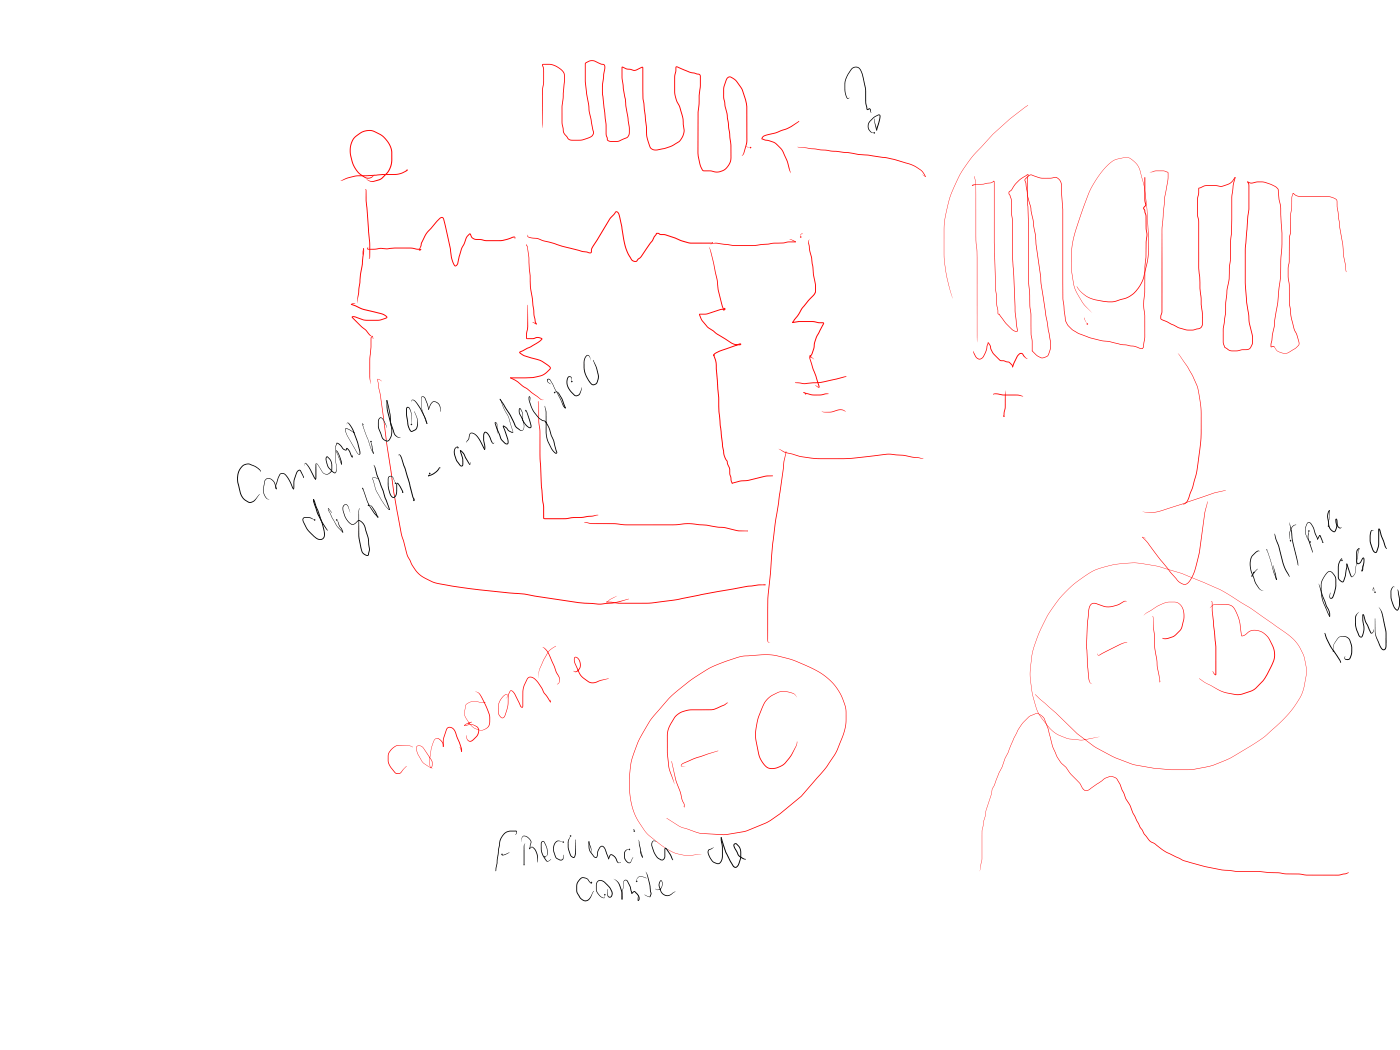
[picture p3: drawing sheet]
<svg xmlns="http://www.w3.org/2000/svg" width="328mm" height="246mm" viewBox="0 0 328 246" stroke-linecap="round" stroke-linejoin="round" font-family="sans-serif">
<g fill="#f00">
<path d="M87.1 78.9l.3-.1-.3 .5v2.1l-.3 2.8v4.4l.2 1.5a10 10 0 0 1-.3-4.7l.3-6.1z"/>
<path d="M87.3 78.8l.3 .4-.1 .3z"/>
<path d="M87 78.6v.2z"/>
<path d="M82.4 71.3l1.1 .3a13.4 13.4 0 0 0 5.1 1.6l1.3 .4 .8 .5 .1 .5-.7 .3a9.1 9.1 0 0 1-4.6 .3l-2.2-.8h-.6l3.3 3.1 1 1.3-4.4-4.2a.35 .35 0 0 1 .1-.5 .35 .35 0 0 1 .5 .1l2.1 .7 1 .1a7.3 7.3 0 0 0 4.2-.5l.1-.2-.8-.5-2.1-.6a16.9 16.9 0 0 1-5.3-1.7z"/>
<path d="M82.3 71.3l.7-.2 .3 .1-.9 .3z"/>
<path d="M85.3 58.2l.1 .1v.8l-.3 2.9-1.2 9.1-.1-1.3z"/>
<path d="M85.3 58.2l.1 .1-.2 .8v.7l-.1-.6z"/>
<path d="M86.2 58.1l.3-.2-.2 .4 .2 .1 6.4-.3h3.6l2.1 .2a.25 .25 0 0 1 .1 .4 .25 .25 0 0 1-.3 .1l-.1-.2 .5-1.6 1-2.1 3.2-3.7a.62 .62 0 0 1 .7-.3 .62 .62 0 0 1 .5 .5l.3 1.3a41.9 41.9 0 0 1 1.5 7.7l.5 1.5a.37 .37 0 0 0 .4 .4 .37 .37 0 0 0 .4-.5l.8-3.4 .7-1.4a3.6 3.6 0 0 1 1.3-2.3l.3 .1 .4 .8 .5 .3 2.6 .4h3.6l2.9-.8 .5 .2-.1 .4-.1-.4-.9 .3a11 11 0 0 1-5.7 .6l-2.9-.5-.6-.3-.4-.9a4.6 4.6 0 0 0-1.3 2.5l-.5 1-.9 3.2a.66 .66 0 0 1-.5 .8 .66 .66 0 0 1-.8-.6l-.4-1.4-.3-2.2-1.5-6.8a.4 .4 0 0 0-.4-.3 .4 .4 0 0 0-.4 .3l-3.2 3.6-1 2-.5 1.7 .1-.2-.8 .1-1.6-.3h-3.6l-1.8 .2-1.5-.2-2.8 .3-.4-.2z"/>
<path d="M123.5 57.4l.3 .5z"/>
<path d="M123.5 57.4l.3 .7 .3 2 .4 4.5a24.1 24.1 0 0 0 .6 6l.3 3.3 .5 2.1-.1 .1a8.2 8.2 0 0 1-.7-3.4l-.3-2.6a19.4 19.4 0 0 1-.5-5.5l-.3-4.3z"/>
<path d="M124.9 75.5l1 .4v.2z"/>
<path d="M119.7 88.5l1.6 .8 5.6 4.3 .7 .2-.8-.1-5.4-4.1-1.7-.9z"/>
<path d="M123.8 71.5l.1 5-.3 2.8h1.5a1.71 1.71 0 0 1 2.2 .2l-1.5 1.2-3.8 1.9 1 .7 2.4 .7a6.1 6.1 0 0 1 3.8 2.3 4.9 4.9 0 0 1-4.2 2.4l-5.3-.1 .8-.1a16.2 16.2 0 0 0 6.3-.5 4.1 4.1 0 0 0 2.2-1.8 7.7 7.7 0 0 0-3.6-2l-2.5-.7-1.1-.9 2.8-1.4 2.4-1.7a1.92 1.92 0 0 0-1.9 0h-1.5l-.2-.2 .3-2.8z"/>
<path d="M126.3 94.2l.1 .1 .1 .8a25 25 0 0 0 .3 6v6.6l.3 6.3 .5 4.7v2.8h1.2a20 20 0 0 0 5.8-.2l1.8-.1 4-.4-3.5 .6-2.3 .1a19.8 19.8 0 0 1-5.8 .3l-1.1-.1-.3-.2v-2.8l-.5-4.7-.3-6.3v-7a27.7 27.7 0 0 1-.3-6.4l-.2 .1z"/>
<path d="M88.5 88.9l.6 .1 .5 .5-1-.5 .8 3.9 .6 5a340.4 340.4 0 0 0 4.3 27.6l1.4 4.9a11.5 11.5 0 0 0 3.4 4.7l1 .6a10.3 10.3 0 0 0 4.6 1.4 184.9 184.9 0 0 0 18.3 2.1l14.1 2.1a28.6 28.6 0 0 0 10.4-.8 17.9 17.9 0 0 1-8.6 1.1l-3.2-.2-14.4-2.1a128.9 128.9 0 0 1-19.5-2.6 8.4 8.4 0 0 1-5.7-5.3l-.7-1.3-1.3-4.6a329.1 329.1 0 0 1-4.2-27.6z"/>
<path d="M123.8 55l.1 .4 .3 .2 1.9 .3 5.8 1.7 4.6 1.2 2 .4 .1-.4a2.77 2.77 0 0 1 .8-1.8l3.6-5.7 1.1-1.2a.65 .65 0 0 1 .7-.5 .65 .65 0 0 1 .5 .7l1.1 5.8a7.4 7.4 0 0 0 2.3 5l.6 .1 1-1.1 3.7-5.5 2.1 .3 5.7 2h5.3l.1-.1 .1 .1-.3 .2h-4.9l-2.6-.6a9.7 9.7 0 0 0-3.8-1.4h-.8l-.8-.3-.9 1.7-2.6 3.6-.8 .8a.96 .96 0 0 1-.9 .6 .96 .96 0 0 1-.9-.6l-.7-1.3-.7-1.6-.9-5-.7-3a.29 .29 0 0 0-.3-.2 .29 .29 0 0 0-.3 .2l-1.3 1.4-4.1 6.7-.2 1.1-.2 .2-2-.3-4.8-1.3-5.7-1.8-2-.3-.4-.2z"/>
<path d="M166.3 57.9l.2 .3a71.5 71.5 0 0 1 2.3 10.7l1 3.7 .3-.2a.24 .24 0 0 1-.1 .4 .24 .24 0 0 1-.3-.2l-1.3-4.7a55.2 55.2 0 0 0-2.1-10z"/>
<path d="M164 73.6l1.8-.1 3.9-1.1a.27 .27 0 0 1 .3-.2 .27 .27 0 0 1 .1 .4h-.1l-.1-.2-.1 .2-4 1.1-1.6 .1 .6 1.3 1.4 1.6 5.4 3.6a3 3 0 0 0 2.1 .4l-4.9 1.8-1 .5-.3 .5a.41 .41 0 0 1-.1-.5 .41 .41 0 0 1 .4-.3l5.6-2.1a.27 .27 0 0 1 .3-.1 .27 .27 0 0 1 .2 .3 .27 .27 0 0 1-.3 .2l-.9-.1-1.1-.3-5.6-3.7-1.5-1.8z"/>
<path d="M167.4 83.1h.1l.2 .5a5.8 5.8 0 0 1 .5 2.9l.5 6.7 .1 3.3 .8 8.2 .4 2 1.3 3.1v1.4l.6 2.1-.1 .1-.3-.5-.4-1.6-.1-1.4-1.2-3.1-.4-2.1-.8-8.2-.1-3.2-.6-6.8a5.7 5.7 0 0 0-.5-3z"/>
<path d="M171.7 113.3l1.9-.6 1.9-.2 3.9-.9h1.9l-1.8 .2-3.9 1-1.9 .1-1.9 .5z"/>
<path d="M137.1 122.5h.2z"/>
<path d="M137.1 122.5l2.5 .2a30.2 30.2 0 0 1 6.8 .3h11.4a32.9 32.9 0 0 1 11 .5l1.6 .2a15.3 15.3 0 0 0 5 .8v.1a12.4 12.4 0 0 1-5.3-.7l-1.6-.2a31.3 31.3 0 0 0-10.7-.5h-11.4a32.9 32.9 0 0 0-7.3-.3z"/>
<path d="M175.2 124.5h.2z"/>
<path d="M142.3 141.1l2.5-1.4-1.7 .9-.6 .6z"/>
<path d="M142.3 141.1l3.9 .3a66.6 66.6 0 0 0 18.2-2l11-2 2.7-.3 1.5 .1-4.1 .4-11.4 2.1a67.6 67.6 0 0 1-18.4 1.9z"/>
<path d="M179.1 137.1l.5 .1z"/>
<path d="M184.3 105.9l.2 .2-.5 2.1-1.7 12.3a176.7 176.7 0 0 0-1.7 16.2l-.4 3.8v9.7l.1 .4 .4 .1-.5-.1a87.5 87.5 0 0 1 .5-16.3 170 170 0 0 1 2.1-18.3l1-7.8z"/>
<path d="M184.3 105.9h.2l-.2 .3z"/>
<path d="M182.7 105.3l.9 .4a30.7 30.7 0 0 0 10 1.8 115.3 115.3 0 0 0 15.3-1.1l3 .3 4.7 .7-.5 .2-4.3-.7-3.7-.3a67.2 67.2 0 0 1-19.6 .7l-4.4-1.2z"/>
<path d="M166.6 57.3l1.3-.4 4.1 .6h4.5l4.9-.6h2.4l1.1-.3 1.8 .1-10.2 1h-4.6l-3.8-.6z"/>
<path d="M185.3 56.1l1.3 .5 .1 .2z"/>
<path d="M187.9 55v.6z"/>
<path d="M188 54.8l.3 .1-.4 .2z"/>
<path d="M189.9 56.2l-.2 .6 .8 3.7 .4 3.8 .5 2.3v1.9l-.4 .8-2.7 3-1 1.7-1.3 1.7-.1-.2 2.3-3.4 3-3.6v-1.8l-.5-2.3-.4-3.9-.7-3.6z"/>
<path d="M185.9 75.5l1.5-.2h3l2.9 .4-1.7 3.5-.6 2.6-.7 1.7a.2 .2 0 0 1-.1 .3 .2 .2 0 0 1-.3-.2 .2 .2 0 0 1 .2-.2l.2 .4-.3-.3 .1 .1 .7-1.9 .1-1.1a15.4 15.4 0 0 1 1.9-4.3l.3-.5-2.7-.3h-3l-1.4 .2z"/>
<path d="M189.9 83.7l.6 .1 .5 .5-1-.5 2.2 6.7-.1 .4-.8-.6 .8 .4-1.5-4.3z"/>
<path d="M186.5 89.8h.2z"/>
<path d="M186.5 89.7l1.6 .1a30.7 30.7 0 0 0 9.6-1.4l.8-.1-.1 .1a33.5 33.5 0 0 1-9.6 1.7z"/>
<path d="M188.5 92l.5 .4z"/>
<path d="M188.5 92h.2a7.8 7.8 0 0 0 3.6 .5l1.4-.2 .7 .1a8.5 8.5 0 0 1-4.7 .1l-1.2-.3z"/>
<path d="M192.7 96.4l.4 .2h1.7l2.4-.6 .7 .1 .5 .4-.9-.3-1 .1a5.7 5.7 0 0 1-3.4 .3z"/>
<path d="M86.5 60.5l.2 .1z"/>
<path d="M85.7 44.3l.3 .4v2.4l.8 9.9v3.3l-.1 .4-.1-3.7-.8-9.9z"/>
<path d="M79.9 42.4l.1-.1a9.6 9.6 0 0 1 4.9-1.2l8.2-.3 2.5-.9-1 .7-1.4 .4-7.3 .3a11 11 0 0 0-5.5 1z"/>
<path d="M95.2 39.9h.4z"/>
<path d="M83.1 32.2a4.5 4.5 0 0 1 6.3-.7 6.1 6.1 0 0 1 2.6 4.1 8.1 8.1 0 0 1-.2 3.4l-.2 .5a5.7 5.7 0 0 1-1.8 2.3l-.8 .5-1.5 .4-.8-.2-.7-.4 1.4 .4 1.5-.5 .7-.4a5.5 5.5 0 0 0 1.8-2.2l.2-.5a8 8 0 0 0 .2-3.3 5.7 5.7 0 0 0-5.8-4.8 4.6 4.6 0 0 0-3.5 6.3 5.2 5.2 0 0 0 4 4.6l.7-.2 .7-.6a1.71 1.71 0 0 1-2.6 .6 7.2 7.2 0 0 1-2.5-8.9z"/>
<path d="M228.6 41.4l.4 1.6v12.3a314.4 314.4 0 0 1 .3 23.7l-.1 1.3v-1.9a315.9 315.9 0 0 0-.3-23.1v-12.3z"/>
<path d="M228 43.5l.4-.3h.5l-.5 .1-.3 .3z"/>
<path d="M228.1 43.5l.9-.3 3.3-.4 .9-.3-.8 .5-3.4 .3-.9 .3z"/>
<path d="M233.1 42.4l.1 .1z"/>
<path d="M233.1 42.4l.2 .3v2a342 342 0 0 0 .4 23.8l.2 3 .3 2 .2 .1a.19 .19 0 0 1-.3 .1 .19 .19 0 0 1-.1-.3l-.3-4.3a271.7 271.7 0 0 1-.5-22.8z"/>
<path d="M238.6 42.7l.8-.8 1.3-.8a.27 .27 0 0 1 .4-.2 .27 .27 0 0 1 .2 .3l-.2 .9v5.6l.3 5.2v13.6l.5 7.3 .1 4.6 .2 1.7-.1 2.3v-2.4l-.3-1.6v-4.8l-.6-7.1v-13.6l-.3-8v-3l.2-.9-.2 .1a8.3 8.3 0 0 0-3.1 2.8l-.5 .7-.5 .5v.3l.5 1.5v2.9l.3 1.8v8.9l.6 12.8 .6 4.2-.1 .3a1.4 1.4 0 0 1-1.4-.5l-1.4-1.5-1.6-2.1 .2-.1 1.5 2.1 1.4 1.5 .7 .4h.5l-.5-4.6-.6-12.5-.1-8.9-.2-1.8v-2.9l-.6-1.5 .1-.5 .5-.4z"/>
<path d="M240.9 41.5l1-.6 1.3 .5a9 9 0 0 0 4.4 .1 2.05 2.05 0 0 1 1.5 2.3l.3 5.3v21l.6 4.4a3.3 3.3 0 0 0 1.1 2.3l1.8 1.3 2.9 1.1 7.4 1.5 2.8 .4 2.1 .6-.6 .1-1.5-.5-2.9-.4-3.1-.8-1.6-.1-2.8-.7-2.1-.8a5.3 5.3 0 0 1-3.7-3.6l-.5-4.8v-21l-.3-5.3a1.63 1.63 0 0 0-2.1-2l-2.1 .1a5.7 5.7 0 0 1-2.7-.8l-.7 .2-.9 .9 .3 .8 .3 2.8 .8 2.7 .6 3.2 1.8 14.8 2.2 13.6v1.5l-.5 1.6a1.89 1.89 0 0 1-1.7 .8l-1.1-.6-1.1-1.2 1.3 1.2 .8 .4 1.2-.2 .5-.4 .4-1.2 .1-1.7-2.2-13.7-1.9-14.9-.6-3.2-.7-2.6-.4-2.9-.2-.7v-.3z"/>
<path d="M268.5 41.6l.2 .1v5.2l.2 1.1-.5 .8 .5 1.7 .1 3.1 .2 1.3-.5 7.6-.1 6.1a13.3 13.3 0 0 0 0 5.4v5.1l-.3 2.3-.3 .4 .5-2.7-.1-5.8a11.5 11.5 0 0 1 .1-4.7v-6.1l.5-7.3-.2-1.6-.1-3.1-.5-1.7 .5-.8-.2-1.1z"/>
<path d="M269.7 40.4l2-.4a3.3 3.3 0 0 1 2.1 .3l.3 .2v1.5a86.9 86.9 0 0 0-1.4 13.4v17.7l-.3 1.6 1.4 .7a18.7 18.7 0 0 0 4.7 1.9h1.4l.9-.3a1.05 1.05 0 0 0 1.2-.9v-2.8l-.9-10.4v-11.1a17.6 17.6 0 0 1 0-6.3v-1.3l.5-.3a7.4 7.4 0 0 1 4.8-.3l2-.6 .7-.6 .6-.9 .1 .2a3.7 3.7 0 0 1-3 2.1h-.4a7.3 7.3 0 0 0-4.8 .3l-.3 .1v.7a18.3 18.3 0 0 0 0 6.6v11.4l.9 10.4v2.9a1.23 1.23 0 0 1-1.4 1 6 6 0 0 1-5.1-.7l-2.8-1.3a.83 .83 0 0 1-.6-1.3l.2-.8v-17.7a94.2 94.2 0 0 1 1.5-13.9l-.1-1.1-.7-.2-2.1-.1z"/>
<path d="M289.7 41.6l.1 .1-.4 1.6-.3 2.8-.1 8.7-.2 1.8-.1 4.4-.2 1.5a19.1 19.1 0 0 1-.6 5.8l-.3 5.5a21.5 21.5 0 0 0-.5 6.6l.3 1 1.4 .8h1.3l2.5-.3 .7-.4a3.9 3.9 0 0 0 .2-3.5 15 15 0 0 1-.7-4.6 78.8 78.8 0 0 1-.4-19.3l.5-5v-5.6l-.2-.9 .4 .9v5.6l-.3 1.6a96.7 96.7 0 0 0-.3 19.9l.5 3.2a16.6 16.6 0 0 0 .9 5.1v1.6l-.5 1.1-.6 .4-1.1 .1a6.9 6.9 0 0 1-3.3 .2l-1.1-.8-.3-.7a19.5 19.5 0 0 1 .2-5.6l.6-7.2a19 19 0 0 0 .6-5.8l.4-7.4 .1-8.8 .3-2.7z"/>
<path d="M292.6 42.6l.9 .2a6.5 6.5 0 0 1 6.4 1.5l.6 4v2a53.5 53.5 0 0 1 0 11.3v3.2l-.7 6.1-1.5 9.8-.1 .6 .7-.1 .7 1a2.59 2.59 0 0 0 3 .2l1.4-.9 .7-.9-.5-2.1-.7-1.3-.7-3.2-.4-3v-4.2l-.3-1.9v-2l.3-1.5v-5.6l.3-1.4v-3.9l.3-1.9v-2.4l.3-.9-.2 1.1v2.2l-.3 1.9v3.9l-.2 1.4-.1 5.6-.2 1.5v2l.2 1.9 .1 4.2 .3 3 .8 3.2 .6 1.3 .5 2.1-.1 .4-.6 .6-1.4 .9a2.7 2.7 0 0 1-3.3-.3l-.6-.9-.7 .1v-.5l1.6-10a140.4 140.4 0 0 0 .9-18l-.2-4.3-.8-4.4a6.4 6.4 0 0 0-6.1-1.2l-.8-.3z"/>
<path d="M303.3 45.3l.1 .1z"/>
<path d="M303.3 45.3l.8 .5 .8 .2 7.1 .1 1.6 .7 2.2 17-1.6-10.6-.7-6.3-.7-.4-1.1-.3h-6.5a2.69 2.69 0 0 1-1.9-.9z"/>
<path d="M276.3 82.9l.8 .8a20.4 20.4 0 0 1 4.8 14.4 51.8 51.8 0 0 1-2.3 16.9l-.2 .5a4.6 4.6 0 0 1-1.2 2.5l-.6 .3 .9-.9a44.2 44.2 0 0 0 3.2-14.7 39.1 39.1 0 0 0-.7-11.5l-1.4-3.4-1.2-2z"/>
<path d="M268 119.9l1.4 .3a10.8 10.8 0 0 0 4.7-1l10.7-3.6 2.8-.6-2.8 .7-10.7 3.6a8.2 8.2 0 0 1-6.1 .6z"/>
<path d="M267.9 126l1 .2z"/>
<path d="M267.9 126l.2-.1a22.7 22.7 0 0 1 3.6 4.6l4.3 5.1a1.97 1.97 0 0 0 2.4 1.2l.7-.7a10.8 10.8 0 0 0 1.5-3.8l.7-2.8 1.3-9.3 .6-2.6-.5 2.6-1.2 9.4a18.6 18.6 0 0 1-2.1 6.3 1.67 1.67 0 0 1-1.3 1.2 1.67 1.67 0 0 1-1.7-.7z"/>
<path d="M255.9 141.7a1.37 1.37 0 0 1 1.7-.1 5.3 5.3 0 0 0 4.7 .1l1.4-.8 .6 .1-.5 .1a6.4 6.4 0 0 1-4.7 1.2l-1.6-.5a1.26 1.26 0 0 0-1.4-.1 1.26 1.26 0 0 0-.6 1.3l-.6 8.4 .6 7.7 .2 .9 .5 .4-.6-.3-.3-1-.5-7.7 .5-8.2 .2-.9z"/>
<path d="M257.4 153.2l.2 .4 .4-.1a23.1 23.1 0 0 1 6.1-2.9l.4 .1h-.4a29.9 29.9 0 0 0-6.1 3h-.4z"/>
<path d="M272.3 159.6l-.2 .4z"/>
<path d="M270.4 144.5l.2 .4 .3 4.3a20.9 20.9 0 0 0 .6 6.1l.6 4.7-.7-3.6-.1-1.4a25.1 25.1 0 0 1-.6-6.5z"/>
<path d="M268.6 144l1.5-1a9.7 9.7 0 0 1 4-1.9h1.1a2.71 2.71 0 0 1 2.6 3.2l-.4 2.6-.5 1-1.7 1.5-1.7 .5-.8-.2 1.3-.1 1.6-.7 1.4-1.4 .5-1.6a3.5 3.5 0 0 0-1.5-4.6 6 6 0 0 0-4.6 1l-3.1 2z"/>
<path d="M284.2 141l-.1 .2z"/>
<path d="M284.2 141l.2 .5 .1 1.7a95.5 95.5 0 0 1 .8 12v3.1l-.5-.2-.3-.7 .6 .7a86.6 86.6 0 0 0-.8-14.5z"/>
<path d="M284.4 142l.6-.3h2.4a2.53 2.53 0 0 1 2.8 2.1l.7 2 .4 3.3 .7-.2a3.5 3.5 0 0 1 5.7 .7 5.9 5.9 0 0 1 1 5.8 13.3 13.3 0 0 1-4.6 6.5l-.6 .3a7.7 7.7 0 0 1-7.1-.1l-3.9-2.1-1.2-.9 2.7 1.6a11.3 11.3 0 0 0 7 2.1l3-1.1a13.2 13.2 0 0 0 4.5-6.3 5.6 5.6 0 0 0-.8-5.5 3.5 3.5 0 0 0-5.8-.8h-.7l-.3-2a7.7 7.7 0 0 0-2.1-5l-1-.3h-2.9l-1.1 .8z"/>
<path d="M241.1 168.3l.6-.5 1.2-.5a2.18 2.18 0 0 1 2.3 1.6l.8 2.2 1 3.9a10.2 10.2 0 0 0 2.4 4.3l.7 .6 1.7 2.2a6 6 0 0 1 2.1 2.6l.5 .5a1.05 1.05 0 0 0 1.4-.4l3.2-2.2 1-.5a2.01 2.01 0 0 1 2.1 .6l.8 1.3 1.2 3.2 1 1.5 .8 1.9 1.6 3.4 2.1 2.9 4 2.8 4 2 .8 .2a43.6 43.6 0 0 0 11.4 2.4h5.7l6.2 .5 3.1 .1 1.7 .2h7.5l2.5-.4-.7 .3-1.8 .3h-7.5l-1.7-.2-3.1-.1-6.2-.5h-5.2l-2.9-.3a52.8 52.8 0 0 1-9.5-2.2l-4.4-2.1-3.8-2.6a13.4 13.4 0 0 1-2.6-4l-1.4-2.6-.7-1.9-1-1.6-1.4-3.3-.8-1.3a1.62 1.62 0 0 0-1.9-.3l-.8 .4-3.3 2.4a1.19 1.19 0 0 1-1.2 .4 1.19 1.19 0 0 1-.9-.9 5.5 5.5 0 0 0-1.9-2.4l-1.8-2.2-.7-.6a10.4 10.4 0 0 1-2.4-4.4l-1-3.9-.8-2.1a1.98 1.98 0 0 0-2.3-1.5 6.6 6.6 0 0 0-3.6 3.2l-1.3 2.5-4.7 11.2a2.83 2.83 0 0 0-.6 1.9l-1.2 3.7-.6 2.7-.4 2.2v2.8a16.1 16.1 0 0 1-.6 6.7l.2-.8a19.3 19.3 0 0 0 .3-5.9l.1-3 1.1-5.4a13.7 13.7 0 0 0 1.2-4.3l6-13.7 1.1-1.7z"/>
<path d="M249.9 138.8a19.8 19.8 0 0 1 11.2-6.4l.9-.1a23.2 23.2 0 0 1 11.3 1 81.2 81.2 0 0 1 13.1 5 135.3 135.3 0 0 1 17.2 11.7 11.3 11.3 0 0 1 2.3 11.3 19.8 19.8 0 0 1-6.4 9 31.7 31.7 0 0 1-7.7 5.6 25.1 25.1 0 0 1-13.1 4.7 47.4 47.4 0 0 1-13.1-1.3 38.4 38.4 0 0 1-17.9-12l-4.9-4.4 5 4.3 4.9 4.8a34.1 34.1 0 0 0 22.1 8.5l4.7-.1a25.4 25.4 0 0 0 12.3-4.5 35.9 35.9 0 0 0 13.3-12.6 12.6 12.6 0 0 0 .7-9.7l-1.1-2.1-1.2-1.4a131 131 0 0 0-17.5-11.9 73.4 73.4 0 0 0-14.7-5.4 22.4 22.4 0 0 0-15.8 1.7 29.2 29.2 0 0 0-13.8 23.8 22.6 22.6 0 0 0 2.4 9.7l1 1.3a9 9 0 0 0 7.8 4.2 11.4 11.4 0 0 0 4.3-.6l.8-.1-1.1 .2a11.9 11.9 0 0 1-8.9-.7 14.6 14.6 0 0 1-5-6.3 23.5 23.5 0 0 1 1.7-19.7 29.1 29.1 0 0 1 5.2-7.5z"/>
<path d="M216.3 40.9l.8 .6z"/>
<path d="M217.1 41.3v.2z"/>
<path d="M187.1 34.5l16.7 1.8 4.4 .6 4.4 1.2a5.8 5.8 0 0 1 4.6 3.3h-.2a5.4 5.4 0 0 0-4-3l-5.1-1.3z"/>
<path d="M178.9 32l.7-.4 2.2-.5 1.8-.7a9.3 9.3 0 0 0 3.7-2h.2l-.2 .3a16 16 0 0 1-5.1 2.5l-3 .8-.4 .5 .6 .2a5.1 5.1 0 0 1 4.4 2.9l1 2.4 .8 2.6-.3-.3a14.9 14.9 0 0 0-2.5-5.7 4.5 4.5 0 0 0-3.2-1.6l-.7-.3a.38 .38 0 0 1-.3-.4 .38 .38 0 0 1 .3-.3z"/>
<path d="M175 34.3l1.1 .3h-.6z"/>
<path d="M127.2 15.1l1.8-.1a4.1 4.1 0 0 1 3.5 2.6l-.6 7.3 .1 3.9 .3 2.2 .8 1a1.14 1.14 0 0 0 1.2 .8 7.1 7.1 0 0 0 4.5-1l.3-.8-1-4.9-.9-6.7 .1-4.6a2.39 2.39 0 0 1 3.1-.2l1.1 .4a.86 .86 0 0 1 .5 1.3l-.5 3.5-.1 1.7 .9 8.6a3.6 3.6 0 0 0 .3 2.2 .65 .65 0 0 0 .2 .7 .65 .65 0 0 0 .7 .1l1.7-.1 1.9-.9 .4-.8v-1.5l-1.7-11.3v-2.7l.1-.2 1.2 .5 1.6 .3 1.9-.7 .3 .1v7.3l.9 6.9a9.6 9.6 0 0 0 .8 4.5 1.53 1.53 0 0 0 1.9 .5l2.8-.8 1.8-1a3.5 3.5 0 0 0 1.2-2.9l-.1-1.3a12.9 12.9 0 0 0-1.7-5.6 19 19 0 0 1 0-7.1v-.6l.3-.1 3.1 1.2 2.2 .5 .3 .4v2.6l-.5 6v10.3a7.6 7.6 0 0 0 1 3.2l.2 .2h1.7a3.3 3.3 0 0 0 4.6-3v-3l-.3-2.6-.6-4.8-.8-3.8a7.1 7.1 0 0 1 .7-4.3l.7-.6 .8 .3 .9 .7 1.2 1.6a9.4 9.4 0 0 1 1.2 3.8l.1 9.1-.7 2.5-.5 .6 .3-.6 .7-2.9v-8l-.3-1.6a8.7 8.7 0 0 0-2.1-4.3l-1.3-.9h-.5l-.5 .7-.5 1.9v2.2l.8 3.6 .6 5.7a17.6 17.6 0 0 1 .3 5.1 3.5 3.5 0 0 1-4.9 2.8h-1.6l-.3-.2-.6-1-.5-2.4v-10.3l.5-6v-2.6l-.3-.2-2.2-.5-2.9-1.2h-.1v.3a19.5 19.5 0 0 0 0 7.2 12.6 12.6 0 0 1 1.7 5.8l.2 1.2a3.7 3.7 0 0 1-1.4 3.1l-1.8 1-3 .8a1.61 1.61 0 0 1-2.1-.9l-.3-.9a8 8 0 0 1-.4-3.6l-.9-6.7v-7.2l-2 .7-1.7-.3-1-.5v2.7l1.7 11.3v1.6l-.2 .6-.5 .4-2 .8-1.7 .1a.8 .8 0 0 1-1-1 5.2 5.2 0 0 1-.2-3l-.9-7.8v-1.7l.5-3.5a.73 .73 0 0 0-.2-1.1l-1.2-.4a2.2 2.2 0 0 0-2.8 0l-.1 4.3 .3 2.9 .6 4.1 1 4.7a1.37 1.37 0 0 1-1.1 1.6 7.9 7.9 0 0 1-4.7 .4l-1.3-1.7-.4-2.3v-3.9l.5-7.1a3.6 3.6 0 0 0-3.5-2.6h-1.5l.3 1.1v3.4a15.2 15.2 0 0 0-.3 5.2v5.1l-.1-5.1a15.1 15.1 0 0 1 .2-5.2v-3.4z"/>
<path d="M254.4 74.5l.7 1.5-.5-.8z"/>
<path d="M259.8 38.8a6.3 6.3 0 0 1 5-1.9 5 5 0 0 1 2.8 3.4 36.8 36.8 0 0 1 1.6 10.3l.2 3.6a25.3 25.3 0 0 1-1.6 12.4 6.6 6.6 0 0 1-4.9 3.8l-1.7 .5a10.4 10.4 0 0 1-7.3-2.1l-.7-.7-.6-.9a6.9 6.9 0 0 0 4.4 3 10.7 10.7 0 0 0 4.5 .4l1.3-.4a7.1 7.1 0 0 0 5.6-6.1 24 24 0 0 0 .9-9.9l-.2-3.6a31.1 31.1 0 0 0-2.2-11.7 3.4 3.4 0 0 0-2.8-1.9 6.4 6.4 0 0 0-5.3 3l-.8 1a27.4 27.4 0 0 0-4.4 9.3 26.4 26.4 0 0 0-1.2 17.8l.3 .7a14.6 14.6 0 0 0 3.5 4.6 12.9 12.9 0 0 1-4.6-8.1 24.7 24.7 0 0 1 1.3-13.2 37.8 37.8 0 0 1 3.6-9.1l1.8-2.5z"/>
<path d="M232.9 31.4a42 42 0 0 1 8.2-6.7h.1a62.4 62.4 0 0 0-12.1 11 29.4 29.4 0 0 0-7.6 21.8 36.3 36.3 0 0 0 2 12.5 35.4 35.4 0 0 1-2.1-14.1 29 29 0 0 1 8.8-21.4z"/>
<path d="M228.4 82.3l.5 1.1a.94 .94 0 0 0 .9 .7 .94 .94 0 0 0 .9-.6l1.1-3.2-.1 .7a6 6 0 0 1-1 2.7 1.09 1.09 0 0 1-1.1 .6 1.09 1.09 0 0 1-.9-.8l-.3-.8z"/>
<path d="M231.8 80.3l.6 .7a5 5 0 0 0 2.4 3.5l2 .4 .8 .7v.5h-.1l-.1-.3-.7-.8-1.9-.3a5.4 5.4 0 0 1-2.7-3.8z"/>
<path d="M238.7 83.3l.5-.5a.65 .65 0 0 1 .9 .2l.9 1.2-.8-.6-.4-.6h-.5l-.6 .7-1 2.4h-.2l.2-.9z"/>
<path d="M235.8 91.5a22.6 22.6 0 0 1-.2 6.2l-.1 .1-.1-.5a18.8 18.8 0 0 0 .4-5.4z"/>
<path d="M235.4 97.3l.1 .5z"/>
<path d="M233 92.4l.3 .2z"/>
<path d="M233.1 92.3h.8l2.3 .2a7.3 7.3 0 0 1 3.8 .4l-1-.1a23.2 23.2 0 0 1-5.8-.3z"/>
<path d="M158.6 167.8a5.8 5.8 0 0 1 4.5-1.4l4.1-.1 2.6-1 .7-.5 .3 .1-1 .6-2.4 1-4.3 .1a5.6 5.6 0 0 0-4.5 1.4l-1.5 2.5-.5 2v4.3l.3 2.9 1.4 4.3-1.5-4.1-.3-3.1v-4.3l.4-2.1z"/>
<path d="M160 179.1l.3-.2a43.9 43.9 0 0 1 8.2-2.9l-5.9 2.1-2.4 1-.4 .5 1.1 .1h-1.1z"/>
<path d="M179.9 163.9a5.2 5.2 0 0 1 6.2-1.3l.5 .3 .4 .7-.6-.7a5 5 0 0 0-6.1 .9 14.4 14.4 0 0 0-1.9 14 3.2 3.2 0 0 0 2.4 2.3 4.5 4.5 0 0 0 3.3-1.2 13.4 13.4 0 0 0 2.8-4.4l.1-.6-.1 .9a11.6 11.6 0 0 1-3.1 4.7 4 4 0 0 1-3.6 .7 5.2 5.2 0 0 1-2.3-3.4l-.2-1.1a14.2 14.2 0 0 1 2.2-11.8z"/>
<path d="M160.3 188.9l.2 .4z"/>
<path d="M157.5 178.5l1.2 4.7 1.9 5.4-.1 .7-1-3.6-1-2.7z"/>
<path d="M157.1 163.5a39.3 39.3 0 0 1 12.5-8.2l.8-.3a15.4 15.4 0 0 1 6.7-1.4 20.7 20.7 0 0 1 11.8 2.3 14.5 14.5 0 0 1 8.8 8 12.9 12.9 0 0 1-.7 10.6 25.2 25.2 0 0 1-5.2 8 41.8 41.8 0 0 1-12.2 10.6 23.5 23.5 0 0 1-16.2 2.1l-4-1.4-3-1.9 3 1.9 4.7 1.5a23.5 23.5 0 0 0 18.8-4.5l5-4.1 3.7-4.3a23.1 23.1 0 0 0 6.8-13.5 12.3 12.3 0 0 0-6.9-11.6l-.6-.3a26.7 26.7 0 0 0-11.4-3.4 23.9 23.9 0 0 0-6.4 .6 32.5 32.5 0 0 0-13.9 7.7l-2 1.7a35.6 35.6 0 0 0-6.4 8.4 22.6 22.6 0 0 0-1.6 19.4l.2 .6a14.8 14.8 0 0 0 5.9 6.3 10.5 10.5 0 0 0 8.9 2l.4 .1h-.4a10.9 10.9 0 0 1-10.1-2.9 15.8 15.8 0 0 1-6.5-14.1 21.8 21.8 0 0 1 4-13 35.6 35.6 0 0 1 5.5-6.9z"/>
<path d="M91.9 175.6l.8-.6 .7-.3 2.3 .1 1.1 .4v.2l-.2-.3-1.1-.3-2.1 .1a3.2 3.2 0 0 0-2.3 2.4l.1 1.2 .2 .7 1.5 2.1h.9l1.6-1.6-1.5 1.7-.8 .1-.4-.2-1.1-1.4-.5-.8-.1-2.2z"/>
<path d="M97.8 175a1.17 1.17 0 0 1 1.6 .4l1.8 2.7a1.86 1.86 0 0 1 0 2l-.4-.5v-1.9l.4-2.3 .8-2a.98 .98 0 0 1 1.6 .3l.4 .7v.8a1.82 1.82 0 0 0-1.7-1.9l-.5 .5-.6 1.8-.3 2.6v1.4l.3 .4a2.12 2.12 0 0 0-.1-1.8l-1.9-2.8-.9-.5a.55 .55 0 0 0-.5 .2 .55 .55 0 0 0-.1 .6l.3 1 .7 1.3a5.4 5.4 0 0 0 3 2.2 5 5 0 0 1-3-2.2l-.9-1.6-.2-1z"/>
<path d="M104.9 170.7a1.29 1.29 0 0 1 1.9 .7l1.5 4v.9l-.6-2.2-1.1-2.6a1.09 1.09 0 0 0-1.6-.7l-.8 2.3-.2 2.1-.1-1.9z"/>
<path d="M107.8 175.2l.3 .2 .3 .9h-.2z"/>
<path d="M110 169.6l.6-.3z"/>
<path d="M109 170l.7-.4 .9-.3-1.6 .8 .9-.2a1.98 1.98 0 0 1 2.5 1.3l-.3 1.3-1.3 1.3a.94 .94 0 0 1-1-.1 .94 .94 0 0 1-.4-.9v-.4l.1 .4a.94 .94 0 0 0 .6 .9l.6-.1 1-1a1.4 1.4 0 0 0-.2-2.3l-1.1-.3-1.4 .3z"/>
<path d="M111.4 162.2l.8 .2 .4 .3 1.5 2.8a5.3 5.3 0 0 1 .5 5 2.21 2.21 0 0 1-2.3 .7 5.4 5.4 0 0 1-3.4-3.6l.2-1.9a2.63 2.63 0 0 1 3.6-1h1.2l-1.2 .1a2.57 2.57 0 0 0-3.5 .9l-.2 1.8a7.6 7.6 0 0 0 2.3 3.2l1 .4a1.94 1.94 0 0 0 2.5-1.9l-.1-1.5-.8-2.2-1.4-2.7z"/>
<path d="M118 163.3l.3-.2a.47 .47 0 0 1 .7-.3 .47 .47 0 0 1-.1 .8l-.3 .3 .3-.3a.39 .39 0 0 0 0-.7 .39 .39 0 0 0-.6 .2 3.6 3.6 0 0 0-1.3 3v.6a1.17 1.17 0 0 0 1.1 1.5h.1a8.7 8.7 0 0 0 .9-4.2l.1-.9 .3-.8a.56 .56 0 0 1 .6-.4 .56 .56 0 0 1 .5 .5l1.6 3.1 .3 .3 .1-1.2a7.7 7.7 0 0 1 1.1-5.5 1.18 1.18 0 0 1 1.9 .1l1.6 2.1 .5 1.1 1.5 2.3-.3-.2-1.4-2-1.3-2.3a2.7 2.7 0 0 0-1.5-1.3h-.5l-.4 .3a7.6 7.6 0 0 0-1.1 5.4v1.1a.36 .36 0 0 1-.4 .3 .36 .36 0 0 1-.3-.4l-1.1-2.3a1.36 1.36 0 0 0-1.1-1.2l-.5 .8v1.1a8.1 8.1 0 0 1-1.1 4.3 1.03 1.03 0 0 1-1.3-1.1v-2.2l.4-.8z"/>
<path d="M129.1 164.6l.1 .1z"/>
<path d="M129.1 164.2l.1 .5z"/>
<path d="M127.3 151.8h.3l.6 .6a12.2 12.2 0 0 1 1.9 3.7l.5 1.5a2.49 2.49 0 0 1 .7 2.2 .55 .55 0 0 1-.6 .6 .73 .73 0 0 0 .5-.9 2.77 2.77 0 0 0-.8-1.9l-1.9-4.5-.7-1z"/>
<path d="M128.9 152.5l1.6-1a4.5 4.5 0 0 0-2 1.7l-1 1.7a6.6 6.6 0 0 0-1.1 4.1 6.2 6.2 0 0 1 1-4.1z"/>
<path d="M134.8 154.1a1.21 1.21 0 0 1 1.4 1.3 1.46 1.46 0 0 1-1.5 2.2l-.3-.3 .4 .2a1.69 1.69 0 0 0 1.3-1.6 1.69 1.69 0 0 0-1.2-1.7l-.1 .4a8.2 8.2 0 0 0 1.5 3.7l1.8 1.5 .7 .2 4-.9-3.4 1.1h-.8l-.6-.3a5.7 5.7 0 0 1-3-3.8l-.3-1.1z"/>
<circle cx="167.5" cy="83.3" r=".15"/>
<circle cx="186" cy="75.6" r=".12"/>
<circle cx="235.5" cy="97.7" r=".08"/>
</g>
<g fill="#f00">
<path d="M187.9 55.4l.2 .2-.2 .2-.3-.2z" fill-rule="evenodd"/>
<path d="M189 92.1l.2 .3-.2 .2-.2-.2z" fill-rule="evenodd"/>
<path d="M176.1 34.4l.2 .2-.2 .2-.2-.2z" fill-rule="evenodd"/>
<path d="M255.1 75.8l.2 .2-.2 .2-.2-.2z" fill-rule="evenodd"/>
<path d="M109.8 169.6l.2-.2 .2 .2-.2 .2z" fill-rule="evenodd"/>
</g>
<g fill="#000">
<path d="M199.8 16.1a1.47 1.47 0 0 1 1.5-.4 1.47 1.47 0 0 1 1 1.4l.2 .8a12.2 12.2 0 0 1 .7 4.2v2.1l.4 1.4a.45 .45 0 0 1 .6-.1 .45 .45 0 0 1 .1 .6l.1 .4-.5-.9a.37 .37 0 0 1-.5 .2 .37 .37 0 0 1-.1-.5l-.3-1.4v-1.8a14.4 14.4 0 0 0-.9-5 1.31 1.31 0 0 0-1.9-1.1 5.9 5.9 0 0 0-1.3 7l.4-.2-.1 .3a.31 .31 0 0 1-.3 .1 .31 .31 0 0 1-.3-.2 6.3 6.3 0 0 1 1.2-6.9zM204.3 28.1l.8-.7 .8-.5 .4-.1 .2 .2-.1 1.2-.7 2.4-.1-.3 .6-2.2 .1-1-1 .3-.8 .8a1.72 1.72 0 0 0 0 2.8l.6 .2h-.3a1.69 1.69 0 0 1-.7-2.9zM205.2 27.9l.1 .8 .5 1.8-.1 .1-.5-1.8zM81.5 99.1a.72 .72 0 0 1 .8 .6l.6 1.2 1.1 2.8 .5 2.4a.38 .38 0 0 1-.2 .6 .38 .38 0 0 1-.5-.4l-2.4-4.2-.4-1.2v-.4a1.19 1.19 0 0 1 1.2 .4l1 .6-1.6-.8-.5-.1 .4 1.6 2.3 3.9 .5 .4v-.7l-.4-1.8-.9-2.4a3.7 3.7 0 0 0-1.5-2.4l-.2 .3zM85 99.3l.3 .4zM90.7 93.8l.2 .1a16.8 16.8 0 0 0 1.6 7.5 1.31 1.31 0 0 0 1.4 1.1h.1a.98 .98 0 0 1-1.4-.5l-.4-1.1a14.5 14.5 0 0 1-1.5-7zM95.4 95.5l.4-.1a2.04 2.04 0 0 1 .8 2l-.1 2.1v-.4a4.7 4.7 0 0 0-.6-3.4l-.3-.1-.1 .4 .3 3a2.01 2.01 0 0 0 .8 2.1l.8-.4 .3-.4a4.5 4.5 0 0 0-.5-3.8 5.1 5.1 0 0 1 .8 3.5l-.3 .7-.7 .5a.65 .65 0 0 1-.7 0 .65 .65 0 0 1-.4-.6l-.3-.9-.3-2.2v-1.5zM96.6 93.8a.77 .77 0 0 1 1 .4l1.3 1.9 1 2 .3 1.3-1.6-3.4-1.4-2a.35 .35 0 0 0-.4-.2 .35 .35 0 0 0-.3 .3v.3zM98.9 93a.65 .65 0 0 1 1 .5l.7 2.5-.9-2.5-.5-.4-.3 .2v1.2a6.2 6.2 0 0 0 .7 3.2l.6 1.7-.7-1.6a7.8 7.8 0 0 1-.7-4.4zM101.3 94.3a1.56 1.56 0 0 1 1.7 .3 1.56 1.56 0 0 1 .4 1.6l-.2 .3a1.58 1.58 0 0 0-1.7-2.1l-1 1.6 .4-1.2zM117.3 93.6l.9 1.1 1.5 2.4 1.3 2.8 1.2 1a.63 .63 0 0 0 .7-.3 .63 .63 0 0 0 0-.6l-.4-3.1-.6-1v.6a7.1 7.1 0 0 0 2 3.5l.2 .2a.21 .21 0 0 0 .3 0 .21 .21 0 0 0 .1-.3l-1.2-3.8 .4 .5a8.8 8.8 0 0 1 1 3.4 .43 .43 0 0 1-.3 .4 .43 .43 0 0 1-.5-.1 6 6 0 0 1-2.2-4.1l.1-.4h.3l.5 1 .3 2.5a1.29 1.29 0 0 1-.4 1.7l-.5-.1-1.1-.8-1.4-2.9zM117.3 93.6l.2 .2 .6 1.7 1.3 2.4 1 3.6h-.3l-.8-.4-.6-.7-.7-.5a1.41 1.41 0 0 1 1.3 1l1 .5-1-3.5-1-1.9z"/>
<path d="M123.2 96.2h.2l-.2 .4zM124.1 93l.1 .1a5.8 5.8 0 0 0 1.2 3.5l1.1 1.4 .7 .5 .7 .2 .6 .8 1.5 3.8 .7 2.6a.33 .33 0 0 1-.1 .4 .33 .33 0 0 1-.4 0l-.9-1a7.6 7.6 0 0 1-1.3-3.8v-4.9l-.2-1.4 .4 1.4 .1 5.4a7.7 7.7 0 0 0 1.4 3.5l.8 .7-.7-2.9-1.1-3-.8-1.4-1.5-.7-.9-1.2a6.6 6.6 0 0 1-1.4-4zM124.1 93l.3 .3v.8l-.1-.8zM130.3 91.9h.4l.5 .3 .8 1.5 .7 2h-.2l-.7-2.1-.8-1.3-.5-.4-.4 .2zM128.4 88.9l.4-.1 .3 .3 3.6 6.6-.6-.5-2.4-5-.8-1.2a.32 .32 0 0 0-.5 .1 .32 .32 0 0 0 .2 .5l.6 .5-.8-.5zM133.2 88.4l.4-.2a.59 .59 0 0 1 .6 .8l-.1 .5-.1-.9-.4-.2a2.26 2.26 0 0 0 .3 3.2l1 1 .4 .1 .6-.3 .5-1.5-.3 1.5a1.01 1.01 0 0 1-1.4 .4l-.5-.5a3.1 3.1 0 0 1-1-3.9zM137.5 83.4a.65 .65 0 0 1 .8 0 .65 .65 0 0 1 .2 .8v.4l-.1-.4a.58 .58 0 0 0-.4-.8 .58 .58 0 0 0-.7 .6l-.1 .4a6.3 6.3 0 0 0 1.6 5.6 .79 .79 0 0 0 1.1-.3l.4-1v-.7l-1.1-3.6 .1 .3a6.3 6.3 0 0 1 1.2 4l-.3 .9a.98 .98 0 0 1-1.7 .4 5.9 5.9 0 0 1-1.1-6.5zM56.7 109.3a1.96 1.96 0 0 1 2.3-.4l.4 .2a2.09 2.09 0 0 1 1.8 1.6 2.85 2.85 0 0 0-1.8-1.4l-.5-.2a2.08 2.08 0 0 0-2.8 1.6l-.2 .9v1.3l.7 3.1 1 1.2 .8 .5h.5a3.2 3.2 0 0 0 1.9-1.8l.1 .1a3.4 3.4 0 0 1-1.9 1.9h-.7l-1.5-1.1-.5-1.1-.4-1.9a4.5 4.5 0 0 1 .8-4.5zM62.3 112.4a1.28 1.28 0 0 1 2 .6l.6 1.6a.45 .45 0 0 1-.4-.7 1.49 1.49 0 0 0-2.1-1.4l-.2 .4-.3 1.2a2.57 2.57 0 0 0 1 2.9l.3 .1a1.19 1.19 0 0 1-1.3-1.2l-.2-1.3 .3-1.7zM65.7 111.1a1.09 1.09 0 0 1 1.5 .3l.8 1.3 .9 2-.3-.1-.8-1.9-.8-1.1a.8 .8 0 0 0-1.3-.2l-.9 2.3v1l-.2-1zM69.8 110.4l.4-.2 .3 .1 .7 1.4v.4l-.8-1.6a.41 .41 0 0 0-.4-.1 .41 .41 0 0 0-.3 .4l-.1 .3a6.2 6.2 0 0 0-.6 3.4l-.2 .2v-.4a6.4 6.4 0 0 1 .8-3.7zM71.2 111.7v.4z"/>
<path d="M71.5 108.6l.4 .1 .6 .7 1.6 3-.4-.2-1.2-2.5-.9-1-.1 .6zM73.5 117.1l.1 .3a24.8 24.8 0 0 0 3.1 6.7l.1 .3a15 15 0 0 1-3.1-6.2l-.3-.7zM74.1 108.7h.2l.3 .2 1.3 2a1.14 1.14 0 0 0 1.9-.8v-.8a2.4 2.4 0 0 0-1.1-2.1l-.1 .2a3.5 3.5 0 0 0 2 3.4 1.79 1.79 0 0 0 .2-1.8l-.1-2.8 .2-.6 .4 .4 .4 .8 .5 1.9-.1 .2-.6-2-.6-1.2-.1 .5-.1 1.9 .2 .8a1.71 1.71 0 0 1-.4 2.1 3.4 3.4 0 0 1-1.9-3.9 2.06 2.06 0 0 1 1.3 2.2v.5a1.38 1.38 0 0 1-1.3 1.5l-.9-.4-1.1-1.8-.4-.3v3.2l-.1 .4h-.1zM77 119.2l.2 .1 .6 1zM79 103.9v-.1a2.39 2.39 0 0 1 1.5 1.4l.7 .3a.28 .28 0 0 1 .1-.3 .28 .28 0 0 1 .3 0l.4 .5 .7 1.5-.3-.1-.5-1.3-.5-.6a.32 .32 0 0 1-.1 .4 .32 .32 0 0 1-.4 0l-.5-.2-.7-1-.6-.4a2.31 2.31 0 0 0-.2 1.8l1.2 3.1-1.4-3.3v-.9zM80.1 108.8l.1 .1zM82.5 106.7l.1 .5zM82.6 107.1l.1 .1zM85 114.4l.3 .4zM86.5 118.5h.4l.4 .3 .9 1.3 .5 1.2-.3-.2-1.3-2.4zM87 103.6l.6 2.8-.3-.8zM85 99.3l2.6 7.1-.6-1.3z"/>
<path d="M87.6 109l.4 .5 .6 2.1 1.4 3.4 1.4 4.1-.1 .5-2.9-8zM87.6 106.3l.1 .1zM90.7 93.8l.2 .1 .7 3.2 .1 1.9a5.4 5.4 0 0 1-.2 4 1.1 1.1 0 0 1-1.1 .5 1.1 1.1 0 0 1-.9-.9l-.8-2.3v-1.5a.71 .71 0 0 1 .5-.9 .71 .71 0 0 1 .8 .6l.7 1.4-.2 .5 .1-.5-.7-1.4a.54 .54 0 0 0-.8-.4 .54 .54 0 0 0-.2 .7v1.4l.8 2.3a.91 .91 0 0 0 .8 .8 .91 .91 0 0 0 1-.6 5.5 5.5 0 0 0 0-3.7l-.1-1.6zM87.4 112l.5-.1 .9 .4-.9-.3a.27 .27 0 0 0-.4 0 .27 .27 0 0 0 0 .4l.7 2.5 .8 1.4a8.9 8.9 0 0 0 2.4 3.3 6.5 6.5 0 0 1-2.4-3.2l-.9-1.7-.7-2.4zM91.3 119.5l.1 .1zM91.2 111.8a.73 .73 0 0 1 1.1 .3l.5 1.2-.9-1.5a.52 .52 0 0 0-.5 0 .52 .52 0 0 0-.3 .5l.1 1.3a3.5 3.5 0 0 0 1 2.9l.1 .1a1.04 1.04 0 0 0 .7-1.3v-1.8l.2-.3 .8 .9 .6 1.4-.2 .1-.6-1.4-.6-.8v1.6a1.35 1.35 0 0 1-.9 1.8l-.3-.1a3.8 3.8 0 0 1-1-3.1v-1.4zM93.5 106.6h.3l.3 .4 1 2.9 2 7.1v.5l-3-10-.4-.8-.3 .3zM94.3 115.2l.3 .4zM97.2 116.9l-.1 .6zM100.5 111.5a5.4 5.4 0 0 0 2.7-1.9l.1 .1-.1 .1a3.5 3.5 0 0 1-2.8 1.8zM100.8 111l-.2 .6-.1 .1zM106.8 105l.6-.2v.2v-.2l-.2 .1a1.4 1.4 0 0 0-.4 1.9l.4 1.2 .8 1.1a.23 .23 0 0 0 .3 .1 .23 .23 0 0 0 .2-.3l-.1-1.2-.5-1.9 .1-.2 .6 1.9 .1 1.5a.46 .46 0 0 1-.4 .4 .46 .46 0 0 1-.5-.3 4.4 4.4 0 0 1-1.2-2.2 1.78 1.78 0 0 1 .2-1.9z"/>
<path d="M107.9 105.6h.2v.2h-.2zM107.9 105.6l.3 .1 .6 .6 1.5 2.6-.4-.3-1.1-2zM110.3 101.6a1.56 1.56 0 0 1 1.9 .9l1.6 2.8-.1 .2a11.2 11.2 0 0 0-2.4-3.6 .61 .61 0 0 0-.6-.3 .61 .61 0 0 0-.5 .6l-.2 .7-.6 1zM110.3 108.4l-.1 .6zM110.2 108.8v.2zM113.6 101.3h.4l.3 .1a4.5 4.5 0 0 1 1.2 2.2l.2 .4 .2-.2-.1 .2-.2 .1-.3-.4-.5-1.2-.6-.9a.32 .32 0 0 0-.4-.1 .32 .32 0 0 0-.2 .4v1.4l.3 1.6-.2 .6-.3-2.4v-1.3zM116.1 99l.3 .1 .2 .3v2.4v-2.3l-.4-.4 1.4 3.8 .9 1a.3 .3 0 0 0 .3 .1 .3 .3 0 0 0 .3-.2l-.1-.8-1-2.9v-.3l1.3 3.6a.56 .56 0 0 1-.2 .8 .56 .56 0 0 1-.8-.2l-.9-1.1-1.2-3.2zM311.7 119.7h.3l-.4 1.4 .2 2.1a1.26 1.26 0 0 0 1.3 1.3 2.46 2.46 0 0 0 .2-2.3l.2-.6v.6a2.48 2.48 0 0 1-.3 2.6 1.69 1.69 0 0 1-1.6-1.6l-.1-1.2a2.69 2.69 0 0 1 .2-2.3zM73.5 117.1l.3 .2 .9 2.5 1.4 4.5a1.67 1.67 0 0 1-.5 2.2 1.55 1.55 0 0 1-1.7-.4 7.5 7.5 0 0 1-2.9-4.3l.3-.5a2.78 2.78 0 0 1 2.5 .6 3.4 3.4 0 0 0-2.4-.4l-.3 .4a7.7 7.7 0 0 0 3.1 4.2 1.09 1.09 0 0 0 1.5 .1 1.09 1.09 0 0 0 .3-1.4l-.5-2zM79 121.9l1.2 2a.77 .77 0 0 1 .2 1l-.9-1.6zM77 119.2l.2 .7a13 13 0 0 0 3.3 5h-.1a13.5 13.5 0 0 1-3.4-5.3zM80.7 118.4a.68 .68 0 0 1 .7-.1 .68 .68 0 0 1 .4 .7l.4 1.2-.6-1.3a.59 .59 0 0 0-.7-.5 .59 .59 0 0 0-.4 .7 4.6 4.6 0 0 0 2.1 3.8l.5-.1 .9-.8a1.91 1.91 0 0 1 1.8 1.8l.7 2.7 .3 2.3-.2 1.1a.58 .58 0 0 1-.5 .5 .58 .58 0 0 1-.6-.3l-.7-.7-.7-3.1v-6.4l.2-.7-.1 .7a24 24 0 0 0 .8 9.4l.1 .2a1.24 1.24 0 0 0 1.2 .6l.3-1.4-.3-2.4-.6-1.9a2.74 2.74 0 0 0-1.3-2.2l-.3-.1-.5 .5a1.13 1.13 0 0 1-2-.2 3.8 3.8 0 0 1-1-3.8z"/>
<path d="M85 114.4l.8 1.9a13.2 13.2 0 0 0 2.9 5 10.3 10.3 0 0 1-3-4.9zM88.6 121.2l.1 .1zM294.2 134.1l.8-.7-1.3 1.8v-.3zM294.1 134.3l-.2 .7-.2 .2zM293.7 130.3l1.1-1.1h.7l-.7 .3-.9 .9a4.5 4.5 0 0 0-.2 3.8l.4 1.1a6.3 6.3 0 0 0 1.5 2.8l.8 .5-1-.5a15.3 15.3 0 0 1-2.2-5.5l.1-1.4zM297.1 128.9l.2 .1zM298.7 132.6l.6 2.1 .2 1.3-.2-.3zM299 125.2v.2zM299 125.2l1 2.7 1.3 4.6 1.2 2.4v.4l-1.4-2.7zM297.1 128.9l.3 .5 2.1 6.6-.7-1.5-.9-3.3zM302.5 122.5l.5 1.9 .3 2.1 1.4 6.1-.3-.2a47.6 47.6 0 0 1-1.6-8.3zM303.2 123.4l.4-.3h.5a2.55 2.55 0 0 0-1.5 3.3l.2 .4a3 3 0 0 1 .4-3.4z"/>
<path d="M307.1 124.5l-.1 1.7 .9 3.4-1.1-3.4zM306.7 122.6a.59 .59 0 0 1 1 .2l.6 1.1 .8 2.3v.3l-.9-2.3a1.85 1.85 0 0 0-1.2-1.6h-.1a2.87 2.87 0 0 0-.4 3l.3 .8 .6 .7a3.5 3.5 0 0 1-.8-4.4zM309.5 125.5l.3 .1 .5 1.6 .3-.1-.2 .2-.2-.1-.6-1.6-.4 .9h-.2zM309.3 136.9l1.9 5.1a3.4 3.4 0 0 1 .8 2.6l-.1-.1a3.6 3.6 0 0 0-.9-2.5l-.9-2.3zM311.8 119.7l.2 .2v1.2l-.3 2.3 .2-2.3zM313.4 121.7l.3 .2 .3 1.6a.43 .43 0 0 0 .7 .2 .66 .66 0 0 1-.8 .1 .66 .66 0 0 1-.3-.8zM314.6 131.1l.2-.1a3.4 3.4 0 0 0-.7 2.1v2.2a1.06 1.06 0 0 0 1 1l.4-1.3 .5-2.8 .1 .8-.3 1.9-.6 1.5a1.03 1.03 0 0 1-1.3-.8v-3.1zM314.7 131l.1 .4zM318.8 128.6l.1 .1-.9 5.1a1.31 1.31 0 0 1-1 1.5l-1.1-3 .1-.1 1.1 3a1.15 1.15 0 0 0 .8-1.4zM318.8 128.6l.1 .1zM318.5 128.8l.4-.2-.5 .9 .1 2.5 .5-.1 .7-1.1h.3l.1 .2-.3 2.6-.3 .4 .3-3.1-.6 1.1a.55 .55 0 0 1-.7 .3 .55 .55 0 0 1-.3-.7v-2.1zM319.8 132.4l-.3 1.6-.1-.2z"/>
<path d="M321.7 124.4l.3-.1 .3 .2-.5-.1a5.7 5.7 0 0 0 .4 4.6l.1 .2a.31 .31 0 0 0 .2 .2 .31 .31 0 0 0 .4-.1l.1-.2a6.8 6.8 0 0 0 .3-3.7v-1.3l.2-.2 .3 .4 1.6 4.4-.5-.5-1.3-4.1v1.3a7.2 7.2 0 0 1-.6 4.1 .61 .61 0 0 1-.6 .1 .61 .61 0 0 1-.4-.5 5.6 5.6 0 0 1-.3-4.7zM322.2 137.8h.1l-.2 .8-.1-.4zM322.3 137.8l.3 1.1zM326.7 137.6l.3-.1 .2 .2-.3-.1-.4 .6a6.1 6.1 0 0 0 .5 3.8 1.27 1.27 0 0 0 .8 1l.4-1.2v-1.2l-.4-2.3a.48 .48 0 0 1 .3 .7l.3 1.6-.2 2a.54 .54 0 0 1-.4 .6 .54 .54 0 0 1-.6-.5 6.1 6.1 0 0 1-.9-4.4zM310.8 148.5v.2zM310.8 148.4l1.7 3.6a8.5 8.5 0 0 1 2.1 3.3l-.1 .2-1.5-2.5a8.2 8.2 0 0 1-2.2-4.6zM311.3 134.3a.87 .87 0 0 1 1.5 .1l.5 .7 .2 .8a8 8 0 0 1-.8 4.3 .45 .45 0 0 1-.6 .2 .45 .45 0 0 1-.2-.6l.2-.8-.1 1a.28 .28 0 0 0 .3 .2 .28 .28 0 0 0 .3-.2l.1-.3a8.1 8.1 0 0 0 .6-4l-.7-1.2a.75 .75 0 0 0-.7-.4 .75 .75 0 0 0-.6 .4l-.7 .9a6.3 6.3 0 0 0-.2 5.3l1.6 3.9-.3-.2-1.1-2.7a8.7 8.7 0 0 1-.4-5.7zM311.9 144.4l.1 .2zM313.9 149.5a1.86 1.86 0 0 1 2.9 .9 4.4 4.4 0 0 1-.2 4.3 .74 .74 0 0 1-1.2-.4l.1-.4 .1 .6h.9a5.1 5.1 0 0 0 .1-4.3 1.7 1.7 0 0 0-2.8-.3l-.9 1.3-.1 1.5v-1.5zM318.4 143.8l.5-.3-.7 .9a6.7 6.7 0 0 0 .7 4.6 .3 .3 0 0 0 .2 .3 .3 .3 0 0 0 .4-.1l.4-1.8-.3-2v-1.1l.2-.2 .2 2.2a3.5 3.5 0 0 1-.6 3.2l-.4-.1a6.5 6.5 0 0 1-1.1-3.3l.1-1.6zM319.7 144.1l.3 .2 .4 1.4 1.3 2.6a.48 .48 0 0 0 .5-.1 .48 .48 0 0 0 0-.6h.1a.66 .66 0 0 1-.8 .9l-1.3-2.8zM323.4 142.3l.6 .8a21.6 21.6 0 0 1 1.3 8.6 .71 .71 0 0 1-.6 .8 .71 .71 0 0 1-.8-.6l-1.3-3.2v-3.7l.1 3.7 1 2.4a1.13 1.13 0 0 0 1 1.2l.3-.7a19.9 19.9 0 0 0-1-8.3z"/>
<path d="M122.6 196.1a1.66 1.66 0 0 1 2 1.6l-.4 1.4 .3-1.4a1.5 1.5 0 0 0-1.9-1.4l-.2 1.2v-.9zM123 197.9l.2-.1-.2 .5-.1 4.6v-3.9zM124.2 199l.5-.4h.3a2.96 2.96 0 0 1 1.2 2.4l-.1 1.3-.1-1.3a3.2 3.2 0 0 0-1-2.2l-.2-.1-.6 .4zM124.1 199l.1 .1zM130.3 197.5l.7-.4 1.1 .4-.4-.1a1.28 1.28 0 0 0-1.8 1.4l.1 1 .6 1.4 1.1 .4 .3-.2 .3-.9-.1 .4a.7 .7 0 0 1-.8 .9l-1-.5a3.7 3.7 0 0 1-.4-3.4zM133.8 196l-.2 .6a4.9 4.9 0 0 0 .3 3.7l.1 .3a.42 .42 0 0 0 .3 .4 .42 .42 0 0 0 .4-.2l.3-3.9 .1 3.5a.68 .68 0 0 1-.6 .8 .68 .68 0 0 1-.8-.6 4.4 4.4 0 0 1 .1-4.6zM138.1 197.3l.1 .1 .2 1.9 1 1.5a.32 .32 0 0 0 .3 .2 .32 .32 0 0 0 .3-.2 3.1 3.1 0 0 1 .9-2.4 .89 .89 0 0 1 1.2 .9l.7 1.8v.4l-.8-2.1a.71 .71 0 0 0-1-.8l-.1 .1a3.1 3.1 0 0 0-.7 2.1 .54 .54 0 0 1-.6 .4 .54 .54 0 0 1-.5-.4l-.9-1.6zM146.7 199.4l.5-.2h.4l-.5 .1-.3 .4-.2 1a1.48 1.48 0 0 0 1.1 1.6l.8-1.3-.4 1a.66 .66 0 0 1-.7 .5 .66 .66 0 0 1-.6-.5 2.33 2.33 0 0 1-.3-2.3zM148.6 194.4l.2 .2zM148.6 194.5l.2 .4zM149.7 196.9l.3 .4 .7 3.8-.5-1-.3-2.8zM153.1 197.3l.4-.2 .8 .4-.3-.1a.7 .7 0 0 0-.9 .1 .7 .7 0 0 0-.1 .9l.1 .2a3.7 3.7 0 0 0 2.1 3 .63 .63 0 0 0 .7-.7v-1.8l.2-.3 .4 .3 .8 1.2 .6 1.4-.2-.1-.6-1.2-1-1.4v1.9a.79 .79 0 0 1-1.2 .7 4.4 4.4 0 0 1-2.1-3.3v-.5z"/>
<path d="M166.3 199.2l1.2-.6-1.2 .8a1.44 1.44 0 0 0 .3 1.7l.4 .5a1.3 1.3 0 0 0 1.9 .6l.5-1.2v-2.4l-.3-1.6 .1-.7 .4 2.1v2a1.71 1.71 0 0 1-1.3 2.2 3.2 3.2 0 0 1-2.2-3.1zM169.1 196.4h.2l1.1 3.4 1.7 3.3a.42 .42 0 0 0 .7 .1l.8-1.8 .1-1.8-.5-1.1-.5-.5h-.3l-.1 .5 1.1 2 1.6 1h-.6l-1-.6-.7-1.2a2 2 0 0 1-.6-1.6l.2-.3h.5l.6 .6 .3 .6 .2 2-.4 1.5a.89 .89 0 0 1-1.3 .9l-1-1.4-1-2.1zM118.3 195.4l1.1-.5 1.7-.1a.56 .56 0 0 1-.2 1l.2-.5v-.3h-1.4a3.1 3.1 0 0 0-2.4 3.2l-.9 6.1a.6 .6 0 0 1-.1-.9l.9-6.2 .4-.9zM116.3 204.1v.2zM117.8 200.4l.2 .1 1.5-.6-1.4 .7h-.3zM122.9 202.7v.2zM127 197.4l.4-.2a2.91 2.91 0 0 1 1.1 2.3l-.1 1-.6 .4 .5-.4a4.3 4.3 0 0 0-.7-3 .33 .33 0 0 0-.4-.1 .33 .33 0 0 0-.1 .4 4.8 4.8 0 0 0 1 3.7l.4 .4 .8-.4-.9 .6-.5-.5a4.9 4.9 0 0 1-1-3.8zM136 206.1a1.56 1.56 0 0 1 2.5 .8l.3 .3-.3-.1a1.8 1.8 0 0 0-1.9-1.2l-.2 .1a2.48 2.48 0 0 0-1 1.7l.1 1.6 .7 1.2 .5 .4a1.07 1.07 0 0 0 1.6-.2l1-1.8-.3 .6a1.84 1.84 0 0 1-1.8 1.9l-1.1-.7-.9-1.6 .1-1.8zM138.1 197.3l.6 1.6v1.2zM138.7 207v.2zM140.2 206.7a1.26 1.26 0 0 1 1.8 .2l1.1 1.1 .5 1a.9 .9 0 0 1 .1 1 .9 .9 0 0 1-.8 .5 1.4 1.4 0 0 1-.3-2 1.56 1.56 0 0 0 .3 1.8 .71 .71 0 0 0 .7-.5 .71 .71 0 0 0-.2-.7l-.5-1-1-1a1 1 0 0 0-.9-.6 1 1 0 0 0-.9 .6l-.1 1.3a2.09 2.09 0 0 0 1.8 2.1l.1-.7v.7a2.09 2.09 0 0 1-2.1-1.9v-1.3zM143.1 200.4h.1a1.48 1.48 0 0 1 1.6 1.4l.4 .5 .5-.1-.5 .2-.3-.1a3.5 3.5 0 0 0-1.4-1.7h-.3l-.4 .9-.1-.1z"/>
<path d="M143.9 206.1a2.44 2.44 0 0 1 1.6 1.7l.5 1.5-.1 1.7-.1-1.8-.6-1.8-.6-.8zM146.5 206.4a.55 .55 0 0 1 .8 .3l.7 1.3 .3 1.3-.1 .2-1-2.7a.48 .48 0 0 0-.7-.3 .48 .48 0 0 0-.2 .6l-.4 3.9v-1.8l.2-.9 .1-1.3zM148.2 209.4l.6-.4 .8 .6a.99 .99 0 0 1 .1 1.7l.1-.3a1.08 1.08 0 0 0-.4-1.3l-.6-.5-.5 .4zM149.7 205.7l.7-.2 1.3 .5-1.2-.4a.92 .92 0 0 0-1 .5l-.1 .6v-.6zM149.8 210l-.1 1.3-.1-.3zM150.4 199.6l.3 1.5zM150.7 201v.1zM151.4 204.4l.4 .6 .7 2.5 .3 2-.3 .9-1.3-.6 1.2 .5 .2-.8-.6-3.3zM154.9 206.5l.1-.1a1.16 1.16 0 0 1 .2 1.9 .99 .99 0 0 1-1.4 .3l-.1-.2 .4 .2a1.24 1.24 0 0 0 1.1-.7 1.24 1.24 0 0 0-.2-1.3l-.3 .9 .4 1.4a1.69 1.69 0 0 0 3 .3l.4-.1-.4 .2a1.79 1.79 0 0 1-1.7 .8 1.79 1.79 0 0 1-1.5-1.2l-.4-1.4z"/>
<circle cx="100.5" cy="96" r=".08"/>
<circle cx="132.6" cy="95.6" r=".11"/>
<circle cx="68.9" cy="114.6" r=".11"/>
<circle cx="73.6" cy="117.2" r=".11"/>
<circle cx="74" cy="112.3" r=".11"/>
<circle cx="94.5" cy="115.5" r=".09"/>
<circle cx="97.1" cy="117.4" r=".09"/>
<circle cx="113.7" cy="105.4" r=".11"/>
<circle cx="299.5" cy="135.9" r=".09"/>
<circle cx="319.5" cy="133.9" r=".1"/>
<circle cx="142.8" cy="201.4" r=".1"/>
<circle cx="148.2" cy="209.5" r=".11"/>
</g>
<g fill="#000">
<path d="M205.1 31l.2 .2-.2 .2-.2-.2z" fill-rule="evenodd"/>
<path d="M96.5 99.3l.2 .2-.2 .2-.2-.2z" fill-rule="evenodd"/>
<path d="M130.1 91.8l.2 .3-.2 .2-.2-.2z" fill-rule="evenodd"/>
<path d="M134.1 89.3l.3 .2-.3 .2-.2-.2z" fill-rule="evenodd"/>
<path d="M86.5 118.3l.2 .2-.2 .2-.3-.2z" fill-rule="evenodd"/>
<path d="M87 103.3l.3 .3-.3 .2-.2-.2z" fill-rule="evenodd"/>
<path d="M92.6 113.3l.2-.2 .2 .2-.2 .2z" fill-rule="evenodd"/>
<path d="M100.8 110.8l.2 .2-.2 .2-.2-.2z" fill-rule="evenodd"/>
<path d="M107.2 105l.2-.2 .2 .2-.2 .2z" fill-rule="evenodd"/>
<path d="M73.8 121.7l.2 .2-.2 .3-.2-.3z" fill-rule="evenodd"/>
<path d="M79 121.7l.2 .2-.2 .3-.2-.3z" fill-rule="evenodd"/>
<path d="M294.1 134.1l.3 .2-.3 .2-.2-.2z" fill-rule="evenodd"/>
<path d="M302.5 126.8l.3-.2 .2 .2-.2 .2z" fill-rule="evenodd"/>
<path d="M306.9 124.5l.2-.2 .2 .2-.2 .2z" fill-rule="evenodd"/>
<path d="M307.4 126.9l.2 .2-.2 .2-.3-.2z" fill-rule="evenodd"/>
<path d="M311.7 123.2l.2 .2-.2 .2-.3-.2z" fill-rule="evenodd"/>
<path d="M314.8 131.2l.2 .2-.2 .2-.2-.2z" fill-rule="evenodd"/>
<path d="M322.4 138.9l.2-.2 .2 .2-.2 .2z" fill-rule="evenodd"/>
<path d="M312.6 152.7l.2-.2 .2 .2-.2 .2z" fill-rule="evenodd"/>
<path d="M131.9 197.5l.2-.2 .2 .2-.2 .2z" fill-rule="evenodd"/>
<path d="M133.6 196l.3-.2 .2 .2-.2 .3z" fill-rule="evenodd"/>
<path d="M147.4 199.2l.2-.2 .3 .2-.3 .2z" fill-rule="evenodd"/>
<path d="M148.6 194.9l.2-.2 .2 .2-.2 .2z" fill-rule="evenodd"/>
<path d="M117.8 200.1l.2 .3-.2 .2-.2-.2z" fill-rule="evenodd"/>
<path d="M127.8 200.7l.2 .2-.2 .2-.2-.2z" fill-rule="evenodd"/>
<path d="M138.5 207l.2-.3 .3 .3-.3 .2z" fill-rule="evenodd"/>
<path d="M141.7 209.8l.2-.2 .2 .2-.2 .2z" fill-rule="evenodd"/>
<path d="M149.4 206.5l.2 .2-.2 .2-.2-.2z" fill-rule="evenodd"/>
</g>
</svg>
